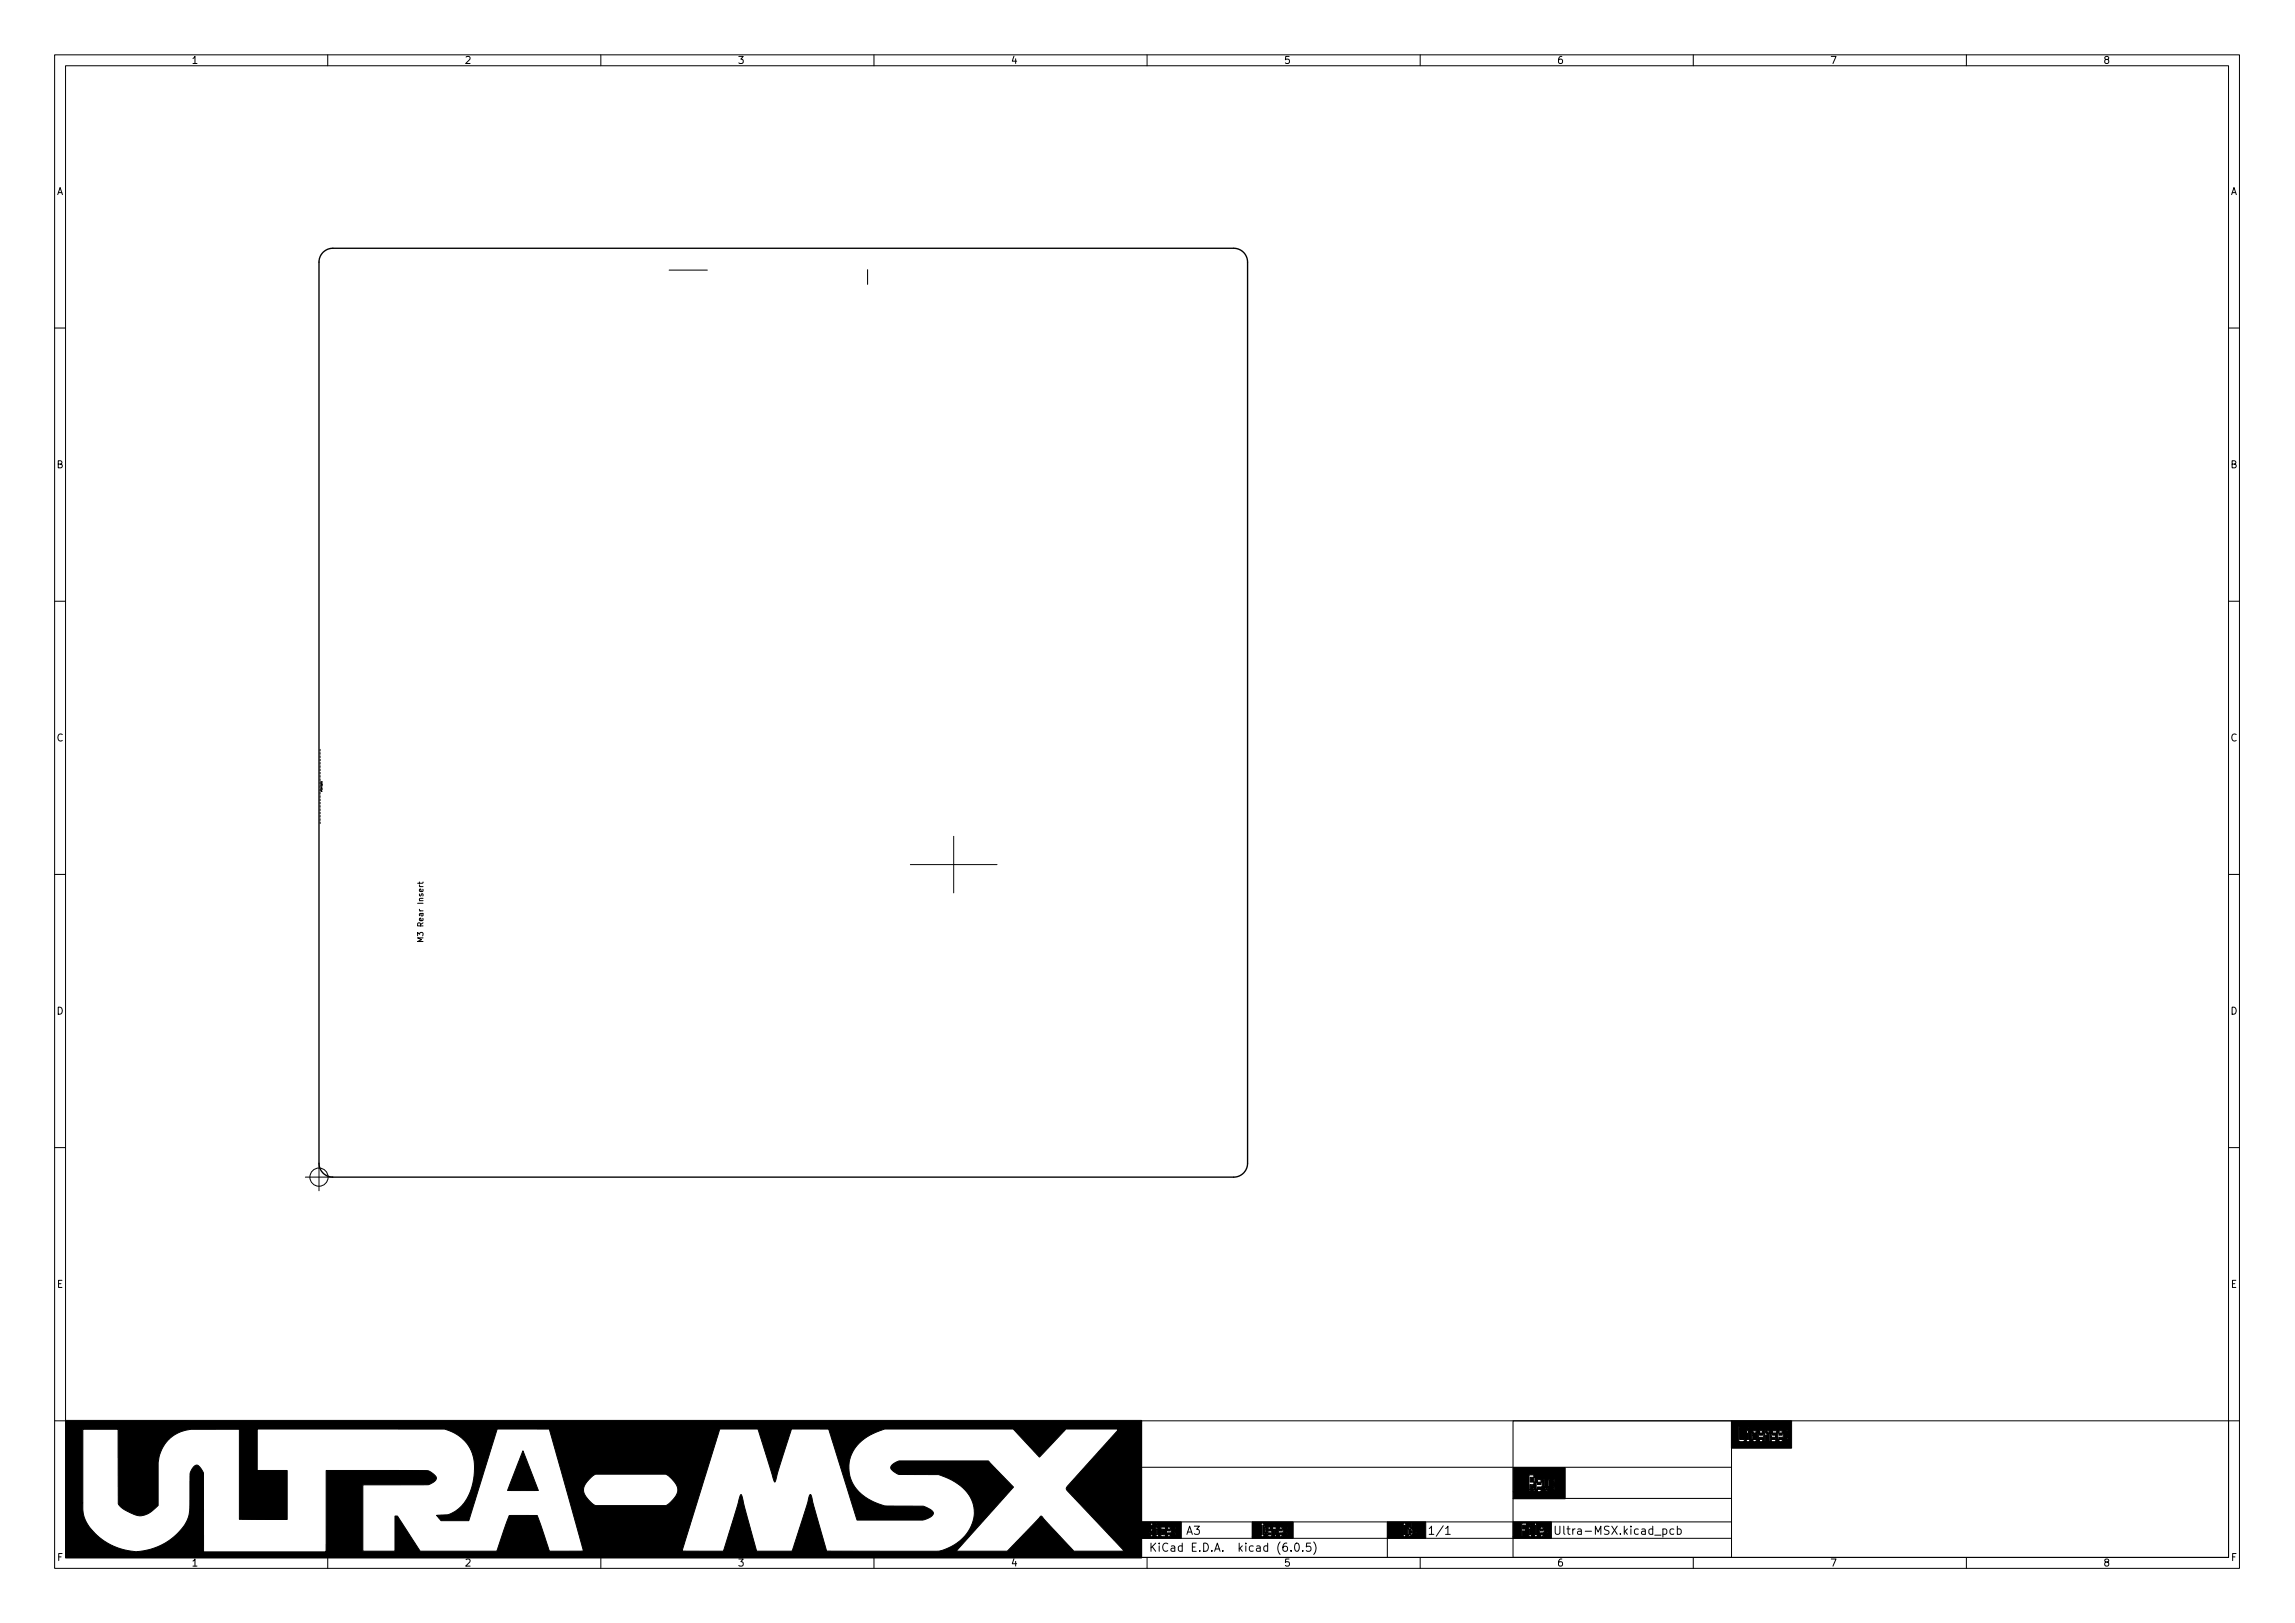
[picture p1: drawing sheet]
<svg xmlns="http://www.w3.org/2000/svg" width="420mm" height="297mm" viewBox="0 0 420 297" stroke-linecap="round" stroke-linejoin="round" font-family="sans-serif">
<defs><g id="words">
<g font-size="2.1">
<text x="261.3" y="280.9">1/1</text>
<text x="284.3" y="280.9">Ultra-MSX.kicad_pcb</text>
<text x="210.3" y="284">KiCad E.D.A. kicad (6.0.5)</text>
</g>
<g font-size="1.8">
<text x="35" y="11.7">1</text>
<text x="85" y="11.7">2</text>
<text x="135" y="11.7">3</text>
<text x="185" y="11.7">4</text>
<text x="235" y="11.7">5</text>
<text x="285" y="11.7">6</text>
<text x="335" y="11.7">7</text>
<text x="385" y="11.7">8</text>
<text x="10.3" y="35.7">A</text>
<text x="408.3" y="35.7">A</text>
<text x="10.3" y="85.7">B</text>
<text x="408.3" y="85.7">B</text>
<text x="10.3" y="135.7">C</text>
<text x="408.3" y="135.7">C</text>
<text x="10.3" y="185.7">D</text>
<text x="408.3" y="185.7">D</text>
<text x="10.4" y="235.7">E</text>
<text x="408.4" y="235.7">E</text>
<text x="10.4" y="285.7">F</text>
<text x="35" y="286.7">1</text>
<text x="85" y="286.7">2</text>
<text x="135" y="286.7">3</text>
<text x="185" y="286.7">4</text>
<text x="235" y="286.7">5</text>
<text x="285" y="286.7">6</text>
<text x="335" y="286.7">7</text>
<text x="385" y="286.7">8</text>
<text x="408.4" y="285.7">F</text>
</g>
<text font-size="1.4" x="77.5" y="171.7" transform="rotate(-90 77.5 171.7)">M3 Rear Insert</text>
<text font-size=".3" x="59" y="144.8" transform="rotate(-90 59 144.8)">PCB EDGE</text>
</g></defs>
<g fill="none" stroke="#000" stroke-width=".18">
<path d="M10 10h400v277h-400zM12 12h396v273h-396zM60 10v2M110 10v2M160 10v2M210 10v2M260 10v2M310 10v2M360 10v2M122.5 49.4h7M158.8 49.3v2.7M10 60h2"/>
<path d="M408 60h2M10 110h2M408 110h2M58.6 137.1v.3M58.6 137.7v.3M58.6 138.3v.3M58.6 139.5v.3M58.6 138.9v.3M58.6 140.1v.3M58.6 140.7v.3M58.6 141.3v.3M58.6 141.9v.3"/>
<path d="M58.6 142.5v.3M58.6 143.1v.3M58.6 143.8v.3M58.6 144.4v.3M58.6 145v.3M58.6 145.6v.3M58.6 146.2v.3M58.6 146.8v.3M58.6 147.4v.3M58.6 148v.3M58.6 148.6v.3M58.6 149.2v.3"/>
<path d="M58.6 149.8v.3M58.6 150.4v.3M166.7 158.2h15.8M174.6 153.1v10.3M10 160h2M76.8 161.4v.4M77.5 171.7h-1l.7 .3-.7 .3h1M77.5 161.4l-.2 .3h-.8M408 160h2M10 210h2M55.9 215.4h5M58.4 212.9v5"/>
<path d="M408 210h2M10 260h2M209 260h108v25h-108zM209 278.5h108M209 268.5h108M218.6 279.3h1l-.5 .6 .4 .1v.7l-.2 .1h-.4l-.3-.1M229.3 278.5v3M254 278.5v6.5M264.7 279.7l.4-.4v1.5M277 260h131v25h-131zM277 274.2h40M304.4 279.9l.5-.1 .3 .3v.4l-.2 .2h-.6"/>
<path d="M306.4 279.9l-.4-.1-.3 .3v.4l.2 .2h.5M307.1 279.9l.4-.1 .3 .3v.4l-.2 .2h-.5M307.1 279.3v1.5M408 260h2M60 285v2M110 285v2M160 285v2M209 281.5h108M210 285v2M217.3 280.8l.5-1.5 .5 1.5M217.4 280.4h.7M236.4 283.8v.1"/>
<path d="M237.1 282.6l.3-.2a.8 .8 0 0 1 .5 .8 .8 .8 0 0 1-.5 .7l-.3-.1-.1-.5zM238.5 283.8v.1M239.9 282.4h-.7l-.1 .7 .3-.1 .5 .1 .1 .2-.1 .5-.2 .1-.6-.1M240.5 282.2a1.72 1.72 0 0 1 0 2.3M260 285v2M264.7 280.8h.8M310 285v2M360 285v2"/>
<circle cx="58.4" cy="215.4" r="1.67"/>
</g>
<g fill="#000" stroke="#000" stroke-width=".18">
<path d="M95.7 265.5l2.9 7.3h-5.7zM231.2 279.1h.2v.4h.2v1h-.2v.4h-.2zM280.1 270.4h.7v.8h-.7zM281.5 271.2h.6v.5h-.6zM277 268.6h9.5v5.7h-9.5v-1.3h6.2v-.4h1.4v-.5h-.3v.5h-.9v-.5h.3v-.9h.9v-.4h-.3v.4h-.6v-.4h-.3v1.3h-.2v.5h-.2v.4h-.9v-.4h.9v-.5h-.2v.5h-1.3v.4h-.5v-.4h.5v-.5h1.3v-1.3h-.2v1.3h-.3v-.9h-.2v-.4h-.6v.4h-.3v1.4h-.4v.4h-.7v-.4h.7v-.5h-.2v.5h-.5v-.9h.3v.4h.2v-.4h.2v-.5h.2v-.8h-.2v-.5h-.9v3.1h-2.9zM322.1 262.3h.6v.4h-.6zM325.7 262.3h.6v.4h-.6zM317 260h11v5h-11v-1.1h9.3v-.4h1v-.5h-.2v.5h-1.4v.4h-.6v-.4h.6v-.5h.8v-.7h.8v-.4h-.2v.4h-.8v-.4h-.6v.4h-.2v1.2h-.2v-.5h-.2v.5h-.8v.4h-.2v-.9h1v-.3h-.6v-.4h.8v-.4h-.8v.4h-.2v.7h-.2v-.7h-.2v1.6h-.6v-1.2h.2v-.4h.4v-.4h-.4v.4h-.2v-.4h-.2v2h-.4v-.4h-.6v.4h-.6v-.4h.6v-.5h.8v-.7h-.2v-.4h-.6v.4h-.2v1.2h-.2v-.5h-.2v.5h-.6v.4h-.6v-.4h.6v-.8h.8v-.4h-.2v.4h-.6v-.4h.6v-.4h-.6v.4h-.2v1.2h-.6v-1.6h-.4v.4h.2v1.2h-.2v.4h-.4v-.4h-.8v-2h1.6v-.4h-.2v.4h-1.4v-.4h-.2v2.8h-1.3zM12 260h197v25.1h-197v-10h3.2v1.3a5.5 5.5 0 0 0 1.2 3.2 11.6 11.6 0 0 0 8.3 4.4l.7-.1a10.9 10.9 0 0 0 9.1-6.2l.2-1.6 .1-4.3a4.9 4.9 0 0 1 .2-2.7 1.16 1.16 0 0 1 1.2-.9l.5 .5 .6 .9v14.4h22.3l.1-14.9h17a3 3 0 0 1 2.9 .9 .72 .72 0 0 1 .3 .7 .72 .72 0 0 1-.6 .6l-1 .4-11.9 .1v12.1h5.9v-6.4h.5l4.1 6.4h14.1l2.2-6.5h1.1h4.1l2.2 6.5h31.8l3-10 .3-.4 2.8 10.4h6.5l3.2-10.1 .2-.3 .2 .5 2.6 9.6a.27 .27 0 0 0 .1 .3 .27 .27 0 0 0 .4 0h19.9a8.1 8.1 0 0 0 6.8-6.8 7 7 0 0 0-4.6-6.4l-2-.8h-7.2l-.7-.4a1.12 1.12 0 0 1-.8-1.1l.6-.6 .9-.4h16.3l4.6 4.8-10.5 11.7h9.4l5.8-6.1a.38 .38 0 0 1 .5-.3 .38 .38 0 0 1 .3 .4l5.6 6h9.2l-10.2-10.9a.74 .74 0 0 1-.4-.7 .74 .74 0 0 1 .5-.6l8.9-9.9v-.3h-9.4l-4.9 5.2-4.8-5.2h-23.5l-.3 .1a8.9 8.9 0 0 0-6 5.1 6.5 6.5 0 0 0 3.7 7.9l1.7 .7a6.2 6.2 0 0 0 3.1 .3l4.8 .1 1.3 .6a.7 .7 0 0 1 .6 .6 .7 .7 0 0 1-.5 .7l-1.5 .6h-12l-5.2-16.7h-6.8l-3.1 9.7-3-9.7h-7l-6.9 22.4h-18.1l-3.1-11.3h3.1a4.1 4.1 0 0 0 2 2.9l.2 .1h12.9a4.8 4.8 0 0 0 2.2-2.8 4.2 4.2 0 0 0-2-2.9l-.2-.1-13 .1a4.7 4.7 0 0 0-2.1 2.7h-3.1l-3.1-11.1h-9.6l-5.2 16.8h-5.1l-.8-1h.9a3.5 3.5 0 0 0 2.6-.7 9.2 9.2 0 0 0 3.5-7.5 7 7 0 0 0-5.5-7.6h-34.3v7.6h5.5v9h-8.8v-16.5h-9.2a6.6 6.6 0 0 0-5.6 6.1v7.8l-.4 .4a3.7 3.7 0 0 1-5.3 .7l-1-.6-.6-.8-.1-13.6h-6.4v13.5h-3.2zM213.7 279.8h.6v.4h-.6zM208.8 278.5h7.5v3h-7.5v-.3h5.5v-.3h.8v-.4h-.1v.4h-1.3v.3h-.3v-.3h.3v-.4h.7v-.7h.7v-.3h-.1v.3h-.7v-.3h-.6v.3h-.1v1.1h-.8v-.4h.2v-.3h-.2v.3h-.1l-.2 .7h-.4v-.3h-.1v-1.1h1v.4h.2l.2-.7h-.9v.3h-.5v-.3h-.4v.3h.2v1.1h-.2v.3h-.5v-.3h.2v-.7h-.2v.7h-.5v.3h-1.8v-.3h1.8v-.4h-.2v.4h-1.6v-.7h2.3v-.4h-.5v.4h-1.8v-.4h1.8v-.3h.7v-.4h.7v-.3h-.2v.3h-.7v.4h-.5v-.4h.5v-.3h-.5v.3h-.2v.7h-1.6zM232.1 280.5h.5v.4h-.5z"/>
<path d="M234.2 279.8h.5v.4h-.5zM229.3 278.5h7.5v3h-7.5v-.3h2.1v-.3h.7v.3h2.6v-.3h.9v-.4h-.1v.4h-1.3v.3h-.5v-.3h.5v-.4h.7v-.7h.7v-.3h-.1v.3h-.8v-.3h-.5v.3h-.2v1.1h-.1v-.4h-.2v.4h-.4v.3h-.5v-1.4h.3v1.1h.2v-1.1h.4v-.3h-.4v-.7h-.2v.7h-.1v.3h-.4v.4h-.5v.3h-.2v.4h-.3v-.4h.2v-.7h.8v-.3h-.5v.3h-.3l-.2-.7h-.2v-.3h-.5v.3h.2v1.8h-.2v.3h-1.6zM257.9 279.8h.4v.4h.2l-.2 .7h-.4zM254 278.5h7v3h-7v-.3h3.4v-.3h.5v.3h.4v-.3h.2v.3h.1v-.3h.7v-.4h-.1v.4h-.6v-1.1h.7v-.3h-.1v.3h-.6v-1h-.1v1h-.2v-.3h-.4v.3h-.2v1.1h-.5v-1.8h.2v-.3h-.5v.3h.1v1.8h-.1v.3h-2.9zM282 279.8h.5v.4h-.5zM277 278.5h7v3h-7v-.3h5.5v-.3h.9v-.4h-.2v.4h-1.2v.3h-.5v-.3h.5v-.4h.7v-.7h.7v-.3h-.2v.3h-.7v-.3h-.5v.3h-.2v1.1h-.5v-2.1h-.4v.3h.2v1.8h-.2v.3h-.5v-.3h-.2v-1.4h-.3v.3h.1v1.1h-.1v.3h-1.1v-1h.5v-.4h-.5v-.7h1.4v-.3h-.2v.3h-.5v-.3h-.9v2.4h-1.6z"/>
</g>
<path d="M59.1 46.2a2.54 2.54 0 0 1 1.8-.8h165a2.54 2.54 0 0 1 2.5 2.6v164.9a2.54 2.54 0 0 1-2.5 2.5h-165a2.54 2.54 0 0 1-2.5-2.5v-164.9a2.54 2.54 0 0 1 .7-1.8z" fill="none" stroke="#000" stroke-width=".25"/>
<use href="#words"/>
</svg>
